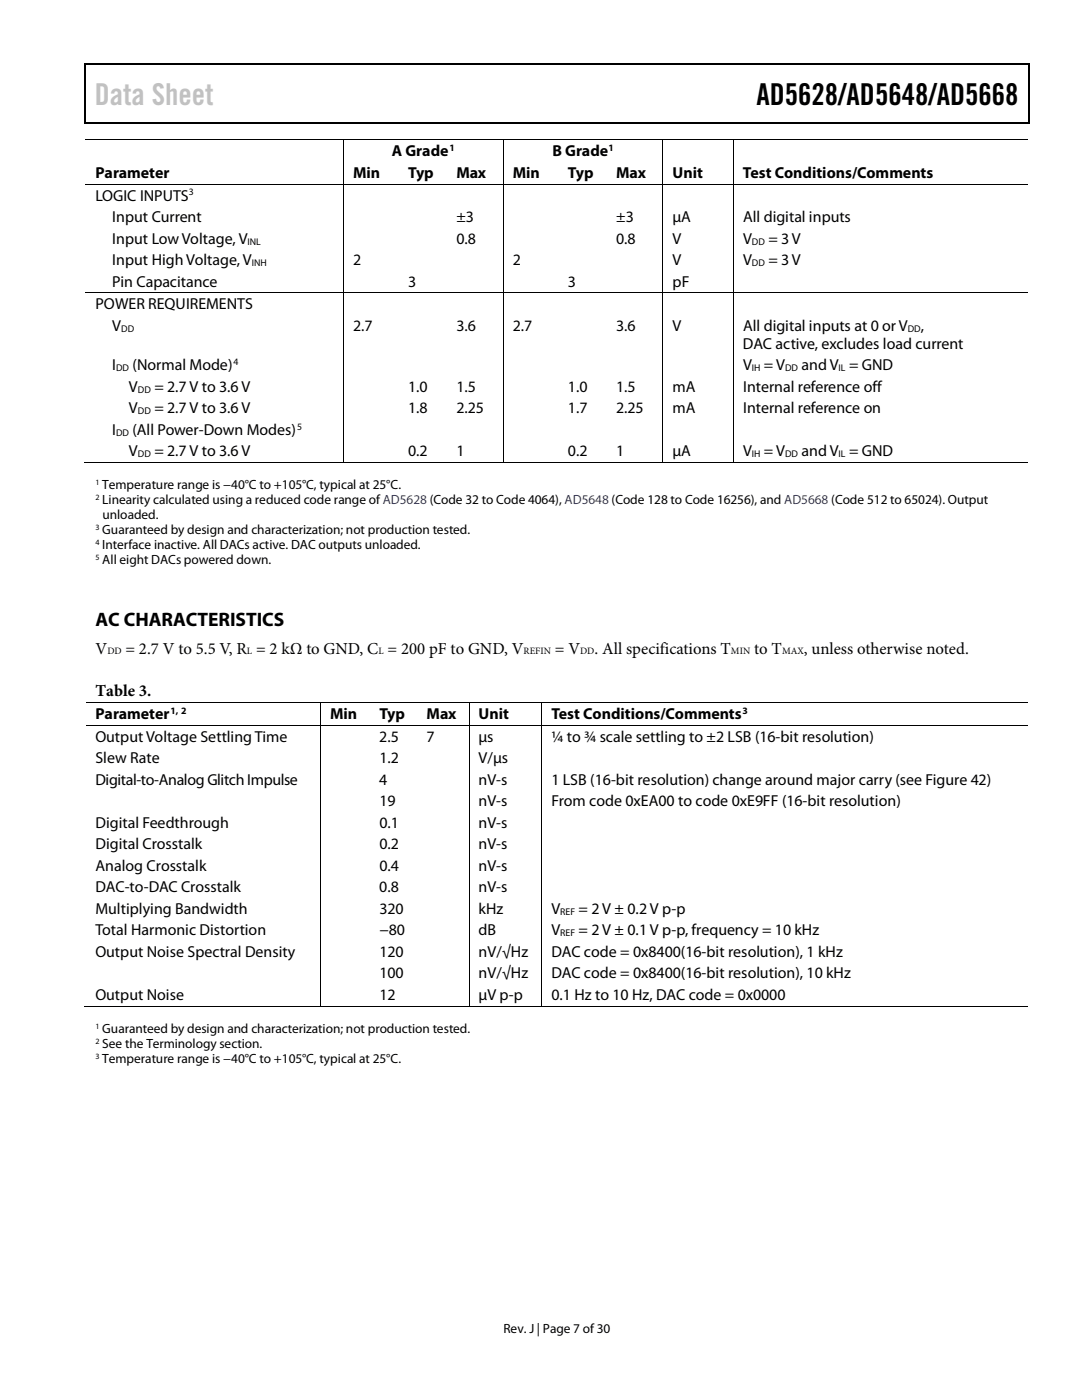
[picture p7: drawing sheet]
<svg xmlns="http://www.w3.org/2000/svg" width="216mm" height="279mm" viewBox="0 0 216 279" stroke-linecap="round" stroke-linejoin="round" font-family="sans-serif">
<defs><g id="words">
<text font-size="6" fill="#c1c1c1" x="18.9" y="20.9">Data Sheet</text>
<text font-size="6" x="150.9" y="20.9">AD5628/AD5648/AD5668</text>
<text font-size="3.9" x="19" y="125">AC CHARACTERISTICS</text>
<g font-size="3.3">
<text x="19" y="130.4">V</text>
<text x="25.1" y="130.4">= 2.7 V to 5.5 V, R = 2 kΩ to GND, C = 200 pF to GND, V</text>
<text x="110.7" y="130.4">= V</text>
<text x="118.6" y="130.4">. All specifications T</text>
<text x="150.5" y="130.4">to T</text>
<text x="160.4" y="130.4">, unless otherwise noted.</text>
<text x="19.1" y="138.9">Table 3.</text>
</g>
<g font-size="3.2">
<text x="19" y="35.6">Parameter</text>
<text x="70.4" y="35.6">Min</text>
<text x="78.2" y="31.2">A Grade</text>
<text x="81.5" y="35.6">Typ</text>
<text x="91.1" y="35.6">Max</text>
<text x="102.3" y="35.6">Min</text>
<text x="110.2" y="31.2">B Grade</text>
<text x="113.3" y="35.6">Typ</text>
<text x="122.9" y="35.6">Max</text>
<text x="134.2" y="35.6">Unit</text>
<text x="148.3" y="35.6">Test Conditions/Comments</text>
<text x="19" y="40">LOGIC INPUTS</text>
<text x="22.4" y="44.3">Input Current</text>
<text x="91.1" y="44.3">±3</text>
<text x="122.9" y="44.3">±3</text>
<text x="134.2" y="44.3">µA</text>
<text x="148.3" y="44.3">All digital inputs</text>
<text x="22.4" y="48.6">Input Low Voltage, V</text>
<text x="22.4" y="52.9">Input High Voltage, V</text>
<text x="70.4" y="52.9">2</text>
<text x="91.1" y="48.6">0.8</text>
<text x="102.3" y="52.9">2</text>
<text x="122.9" y="48.6">0.8</text>
<text x="134.2" y="52.9">V</text>
<text x="134.2" y="48.6">V</text>
<text x="148.3" y="52.9">V</text>
<text x="148.3" y="48.6">V</text>
<text x="153.3" y="48.6">= 3 V</text>
<text x="153.3" y="52.9">= 3 V</text>
<text x="22.4" y="57.2">Pin Capacitance</text>
<text x="81.4" y="57.2">3</text>
<text x="113.3" y="57.2">3</text>
<text x="134.2" y="57.2">pF</text>
<text x="19" y="61.7">POWER REQUIREMENTS</text>
<text x="22.4" y="66">V</text>
<text x="70.4" y="66">2.7</text>
<text x="91.1" y="66">3.6</text>
<text x="102.3" y="66">2.7</text>
<text x="122.9" y="66">3.6</text>
<text x="134.2" y="66">V</text>
<text x="148.3" y="66">All digital inputs at 0 or V</text>
<text x="183.7" y="66">,</text>
<text x="148.3" y="69.6">DAC active, excludes load current</text>
<text x="22.4" y="73.9">I</text>
<text x="26.5" y="73.9">(Normal Mode)</text>
<text x="148.3" y="73.9">V</text>
<text x="152.4" y="73.9">= V</text>
<text x="159.9" y="73.9">and V = GND</text>
<text x="25.7" y="78.2">V</text>
<text x="25.7" y="82.5">V</text>
<text x="30.8" y="78.2">= 2.7 V to 3.6 V</text>
<text x="30.8" y="82.5">= 2.7 V to 3.6 V</text>
<text x="81.4" y="78.2">1.0</text>
<text x="81.4" y="82.5">1.8</text>
<text x="91.1" y="78.2">1.5</text>
<text x="91.1" y="82.5">2.25</text>
<text x="113.3" y="78.2">1.0</text>
<text x="113.3" y="82.5">1.7</text>
<text x="122.9" y="78.2">1.5</text>
<text x="122.9" y="82.5">2.25</text>
<text x="134.2" y="78.2">mA</text>
<text x="134.2" y="82.5">mA</text>
<text x="148.3" y="78.2">Internal reference off</text>
<text x="148.3" y="82.5">Internal reference on</text>
<text x="22.4" y="86.8">I</text>
<text x="26.5" y="86.8">(All Power-Down Modes)</text>
<text x="25.7" y="91.1">V</text>
<text x="30.8" y="91.1">= 2.7 V to 3.6 V</text>
<text x="81.4" y="91.1">0.2</text>
<text x="91.1" y="91.1">1</text>
<text x="113.3" y="91.1">0.2</text>
<text x="122.9" y="91.1">1</text>
<text x="134.2" y="91.1">µA</text>
<text x="148.3" y="91.1">V</text>
<text x="152.4" y="91.1">= V</text>
<text x="159.9" y="91.1">and V = GND</text>
<text x="19" y="143.5">Parameter</text>
<text x="65.9" y="143.5">Min</text>
<text x="75.7" y="143.5">Typ</text>
<text x="85.1" y="143.5">Max</text>
<text x="95.5" y="143.5">Unit</text>
<text x="110" y="143.5">Test Conditions/Comments</text>
<text x="19" y="148">Output Voltage Settling Time</text>
<text x="75.7" y="148">2.5</text>
<text x="85.1" y="148">7</text>
<text x="95.5" y="148">µs</text>
<text x="110" y="148">¼ to ¾ scale settling to ±2 LSB (16-bit resolution)</text>
<text x="19" y="152.3">Slew Rate</text>
<text x="75.7" y="152.3">1.2</text>
<text x="95.5" y="152.3">V/µs</text>
<text x="19" y="156.6">Digital-to-Analog Glitch Impulse</text>
<text x="75.7" y="156.6">4</text>
<text x="75.7" y="160.9">19</text>
<text x="95.5" y="156.6">nV-s</text>
<text x="95.5" y="160.9">nV-s</text>
<text x="110" y="156.6">1 LSB (16-bit resolution) change around major carry (see Figure 42)</text>
<text x="110" y="160.9">From code 0xEA00 to code 0xE9FF (16-bit resolution)</text>
<text x="19" y="165.2">Digital Feedthrough</text>
<text x="75.7" y="165.2">0.1</text>
<text x="95.5" y="165.2">nV-s</text>
<text x="19" y="169.5">Digital Crosstalk</text>
<text x="19" y="173.8">Analog Crosstalk</text>
<text x="75.7" y="169.5">0.2</text>
<text x="75.7" y="173.8">0.4</text>
<text x="95.5" y="173.8">nV-s</text>
<text x="95.5" y="169.5">nV-s</text>
<text x="19" y="178.1">DAC-to-DAC Crosstalk</text>
<text x="75.7" y="178.1">0.8</text>
<text x="95.5" y="178.1">nV-s</text>
<text x="19" y="182.4">Multiplying Bandwidth</text>
<text x="75.7" y="182.4">320</text>
<text x="95.5" y="182.4">kHz</text>
<text x="110" y="182.4">V</text>
<text x="115.4" y="182.4">= 2 V ± 0.2 V p-p</text>
<text x="19" y="186.6">Total Harmonic Distortion</text>
<text x="19" y="191">Output Noise Spectral Density</text>
<text x="75.7" y="186.6">−80</text>
<text x="75.7" y="191">120</text>
<text x="95.5" y="191">nV/√Hz</text>
<text x="95.5" y="186.6">dB</text>
<text x="110" y="191">DAC code = 0x8400(16-bit resolution), 1 kHz</text>
<text x="110" y="186.6">V</text>
<text x="115.4" y="186.6">= 2 V ± 0.1 V p-p, frequency = 10 kHz</text>
<text x="75.7" y="195.2">100</text>
<text x="95.5" y="195.2">nV/√Hz</text>
<text x="110" y="195.2">DAC code = 0x8400(16-bit resolution), 10 kHz</text>
<text x="19" y="199.6">Output Noise</text>
<text x="75.7" y="199.6">12</text>
<text x="95.5" y="199.6">μV p-p</text>
<text x="110" y="199.6">0.1 Hz to 10 Hz, DAC code = 0x0000</text>
</g>
<g font-size="2.7">
<text x="20.4" y="97.7">Temperature range is −40°C to +105°C, typical at 25°C.</text>
<text x="20.4" y="100.7">Linearity calculated using a reduced code range ofAD5628 (Code 32 to Code 4064), AD5648 (Code 128 to Code 16256), and AD5668 (Code 512 to 65024). Output</text>
<text x="20.4" y="106.6">Guaranteed by design and characterization; not production tested.</text>
<text x="20.4" y="103.7">unloaded.</text>
<text x="20.4" y="109.6">Interface inactive. All DACs active. DAC outputs unloaded.</text>
<text x="20.4" y="112.6">All eight DACs powered down.</text>
<text x="20.4" y="206.2">Guaranteed by design and characterization; not production tested.</text>
<text x="20.4" y="209.2">See the Terminology section.</text>
<text x="20.4" y="212.2">Temperature range is −40°C to +105°C, typical at 25°C.</text>
<text x="100.5" y="266">Rev. J | Page 7 of30</text>
</g>
<g font-size="1.9">
<text x="89.7" y="30.1">1</text>
<text x="121.4" y="30.1">1</text>
<text x="37.7" y="39">3</text>
<text x="49.4" y="48.8">INL</text>
<text x="50.2" y="53.1">INH</text>
<text x="150" y="48.8">DD</text>
<text x="150" y="53.1">DD</text>
<text x="24.2" y="66.2">DD</text>
<text x="181.1" y="66.2">DD</text>
<text x="23.2" y="74">DD</text>
<text x="46.6" y="72.8">4</text>
<text x="150" y="74">IH</text>
<text x="156.7" y="74">DD</text>
<text x="167.3" y="74">IL</text>
<text x="27.5" y="78.4">DD</text>
<text x="27.5" y="82.6">DD</text>
<text x="23.2" y="87">DD</text>
<text x="59.3" y="85.7">5</text>
<text x="27.5" y="91.2">DD</text>
<text x="150" y="91.2">IH</text>
<text x="156.7" y="91.2">DD</text>
<text x="167.3" y="91.2">IL</text>
<text x="21.4" y="130.6">DD</text>
<text x="49.3" y="130.6">L</text>
<text x="75.5" y="130.6">L</text>
<text x="104.5" y="130.6">REFIN</text>
<text x="115.7" y="130.6">DD</text>
<text x="145.8" y="130.6">MIN</text>
<text x="156" y="130.6">MAX</text>
<text x="34" y="142.5">1, 2</text>
<text x="148.2" y="142.5">3</text>
<text x="111.8" y="182.5">REF</text>
<text x="111.8" y="186.8">REF</text>
</g>
<g font-size="1.6">
<text x="19" y="96.8">1</text>
<text x="19" y="99.8">2</text>
<text x="19" y="105.7">3</text>
<text x="19" y="108.8">4</text>
<text x="19" y="111.8">5</text>
<text x="19" y="205.3">1</text>
<text x="19" y="208.3">2</text>
<text x="19" y="211.3">3</text>
</g>
</g></defs>
<g fill="#000">
<path d="M16.9 12.7h.2v1h-.2zM16.9 12.7h.2v.3h-.2zM82.5 12.7h.3v.3h-.3zM205.1 12.7h.3v1h-.3zM205.1 12.7h.3v.3h-.3zM16.9 24.4h.2v.2h-.2zM68.5 27.9h.1v.1h-.1zM68.5 36.7h.1v.2h-.1zM79.5 36.7h.2v.2h-.2zM82.3 24.4h.2v.2h-.2zM89.2 36.7h.1v.2h-.1zM100.3 27.9h.2v.1h-.2z"/>
<path d="M100.3 36.7h.2v.2h-.2zM111.4 36.7h.2v.2h-.2zM121 36.7h.2v.2h-.2zM132.2 27.9h.2v.1h-.2zM132.2 36.7h.2v.2h-.2zM146.3 27.9h.1v.1h-.1zM146.3 36.7h.1v.2h-.1zM205.1 24.4h.3v.2h-.3zM68.5 58.4h.1v.1h-.1zM79.5 58.4h.2v.1h-.2zM89.2 58.4h.1v.1h-.1zM100.3 58.4h.2v.1h-.2z"/>
<path d="M111.4 58.4h.2v.1h-.2zM121 58.4h.2v.1h-.2zM132.2 58.4h.2v.1h-.2zM146.3 58.4h.1v.1h-.1zM68.5 92.2h.1v.2h-.1zM79.3 92.2h.2v.2h-.2zM88.9 92.2h.2v.2h-.2zM100.3 92.2h.2v.2h-.2zM111.2 92.2h.1v.2h-.1zM120.8 92.2h.1v.2h-.1zM132.2 92.2h.2v.2h-.2zM146.3 92.2h.1v.2h-.1z"/>
<path d="M63.9 140.2h.2v.1h-.2zM63.9 144.7h.2v.2h-.2zM73.8 140.2h.2v.1h-.2zM73.8 144.7h.2v.2h-.2zM83.2 140.2h.2v.1h-.2zM83.2 144.7h.2v.2h-.2zM93.5 140.2h.2v.1h-.2zM93.5 144.7h.2v.2h-.2zM108 140.2h.2v.1h-.2zM108 144.7h.2v.2h-.2zM63.9 200.7h.2v.2h-.2zM73.5 200.7h.2v.2h-.2z"/>
<path d="M83 200.7h.1v.2h-.1zM93.5 200.7h.2v.2h-.2zM108 200.7h.2v.2h-.2z"/>
</g>
<path d="M17 13.7v10.7M17.1 12.8h65.4M82.8 12.8h122.3M205.2 13.7v10.7M17.1 24.5h188" fill="none" stroke="#000" stroke-width=".25"/>
<g fill="none" stroke="#000" stroke-width=".2">
<path d="M17.1 27.9h51.4M17.1 36.8h51.4M68.5 28v8.7M68.5 36.9v21.5M68.6 27.9h31.7M68.6 36.8h10.9M79.7 36.8h9.5M89.3 36.8h11M100.4 28v8.7M100.4 36.9v21.5M100.5 27.9h31.7M100.5 36.8h10.9"/>
<path d="M111.6 36.8h9.4M121.2 36.8h11M132.3 28v8.7M132.3 36.9v21.5M132.4 27.9h13.9M132.4 36.8h13.9M146.3 28v8.7M146.3 36.9v21.5M146.4 27.9h58.7M146.4 36.8h58.7M17.1 58.5h51.4M68.5 58.5v33.7"/>
<path d="M68.6 58.5h10.9M79.7 58.5h9.5M89.3 58.5h11M100.4 58.5v33.7M100.5 58.5h10.9M111.6 58.5h9.4M121.2 58.5h11M132.3 58.5v33.7M132.4 58.5h13.9M146.3 58.5v33.7M146.4 58.5h58.7M16.9 92.3h51.6"/>
<path d="M68.6 92.3h31.7M100.5 92.3h31.7M132.4 92.3h13.9M146.4 92.3h58.7M17.1 140.3h46.8M17.1 144.8h46.8M64 140.3v4.4M64 144.9v55.8M64.1 140.3h9.7M64.1 144.8h9.7M74 140.3h9.2M74 144.8h9.2"/>
<path d="M83.4 140.3h10.1M83.4 144.8h10.1M93.6 140.3v4.4M93.6 144.9v55.8M93.7 140.3h14.3M93.7 144.8h14.3M108.1 140.3v4.4M108.1 144.9v55.8M108.2 140.3h96.9M108.2 144.8h96.9M16.9 200.8h47M64.1 200.8h29.4"/>
<path d="M93.7 200.8h14.3M108.2 200.8h96.9"/>
</g>
<use href="#words"/>
</svg>
